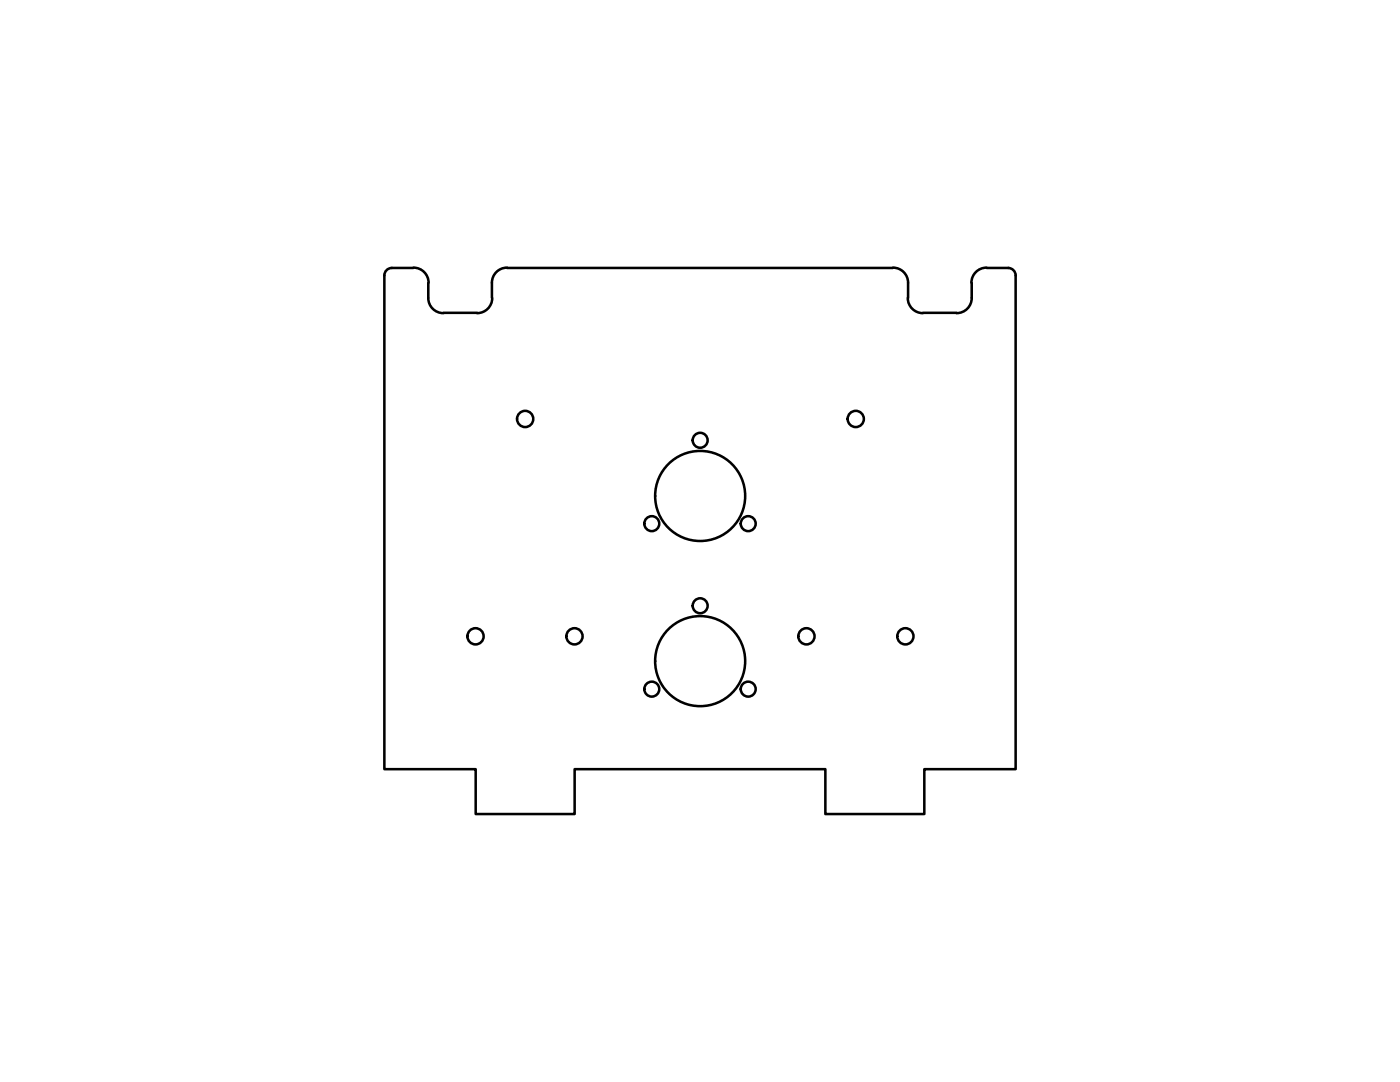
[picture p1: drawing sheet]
<svg xmlns="http://www.w3.org/2000/svg" width="279mm" height="216mm" viewBox="0 0 279 216" stroke-linecap="round" stroke-linejoin="round" font-family="sans-serif">
<!-- layer: Visible(Default) -->
<g fill="none" stroke="#000" stroke-width=".51">
<path d="M76.7 54.9v98.6h18.2v8.9h19.8v-8.9h50v8.9h19.8v-8.9h18.2v-98.6M82.5 53.5h-4.3a1.49 1.49 0 0 0-1.5 1.5M82.5 53.4a3 3 0 0 1 3 3M85.5 56.5v2.9M85.5 59.5a3 3 0 0 0 3 3M98.2 59.5a3 3 0 0 1-3 3M101.2 53.4a3 3 0 0 0-3 3v3M101.2 53.5h77M178.2 53.4a3 3 0 0 1 3 3v3M181.2 59.5a3 3 0 0 0 3 3M193.9 56.5v2.9M193.9 59.5a3 3 0 0 1-3 3"/>
<path d="M196.9 53.4a3 3 0 0 0-3 3M196.9 53.5h4.3a1.49 1.49 0 0 1 1.5 1.5M88.5 62.4h6.7M184.2 62.4h6.7"/>
<circle cx="104.8" cy="83.6" r="1.62"/>
<circle cx="139.7" cy="87.9" r="1.49"/>
<circle cx="139.7" cy="99" r="9"/>
<circle cx="170.8" cy="83.6" r="1.62"/>
<circle cx="130.1" cy="104.5" r="1.49"/>
<circle cx="149.3" cy="104.5" r="1.49"/>
<circle cx="94.9" cy="127" r="1.62"/>
<circle cx="114.6" cy="127" r="1.62"/>
<circle cx="130.1" cy="137.5" r="1.49"/>
<circle cx="139.7" cy="120.9" r="1.49"/>
<circle cx="139.7" cy="131.9" r="9"/>
<circle cx="149.3" cy="137.5" r="1.49"/>
<circle cx="160.9" cy="127" r="1.62"/>
<circle cx="180.7" cy="127" r="1.62"/>
</g>
</svg>
